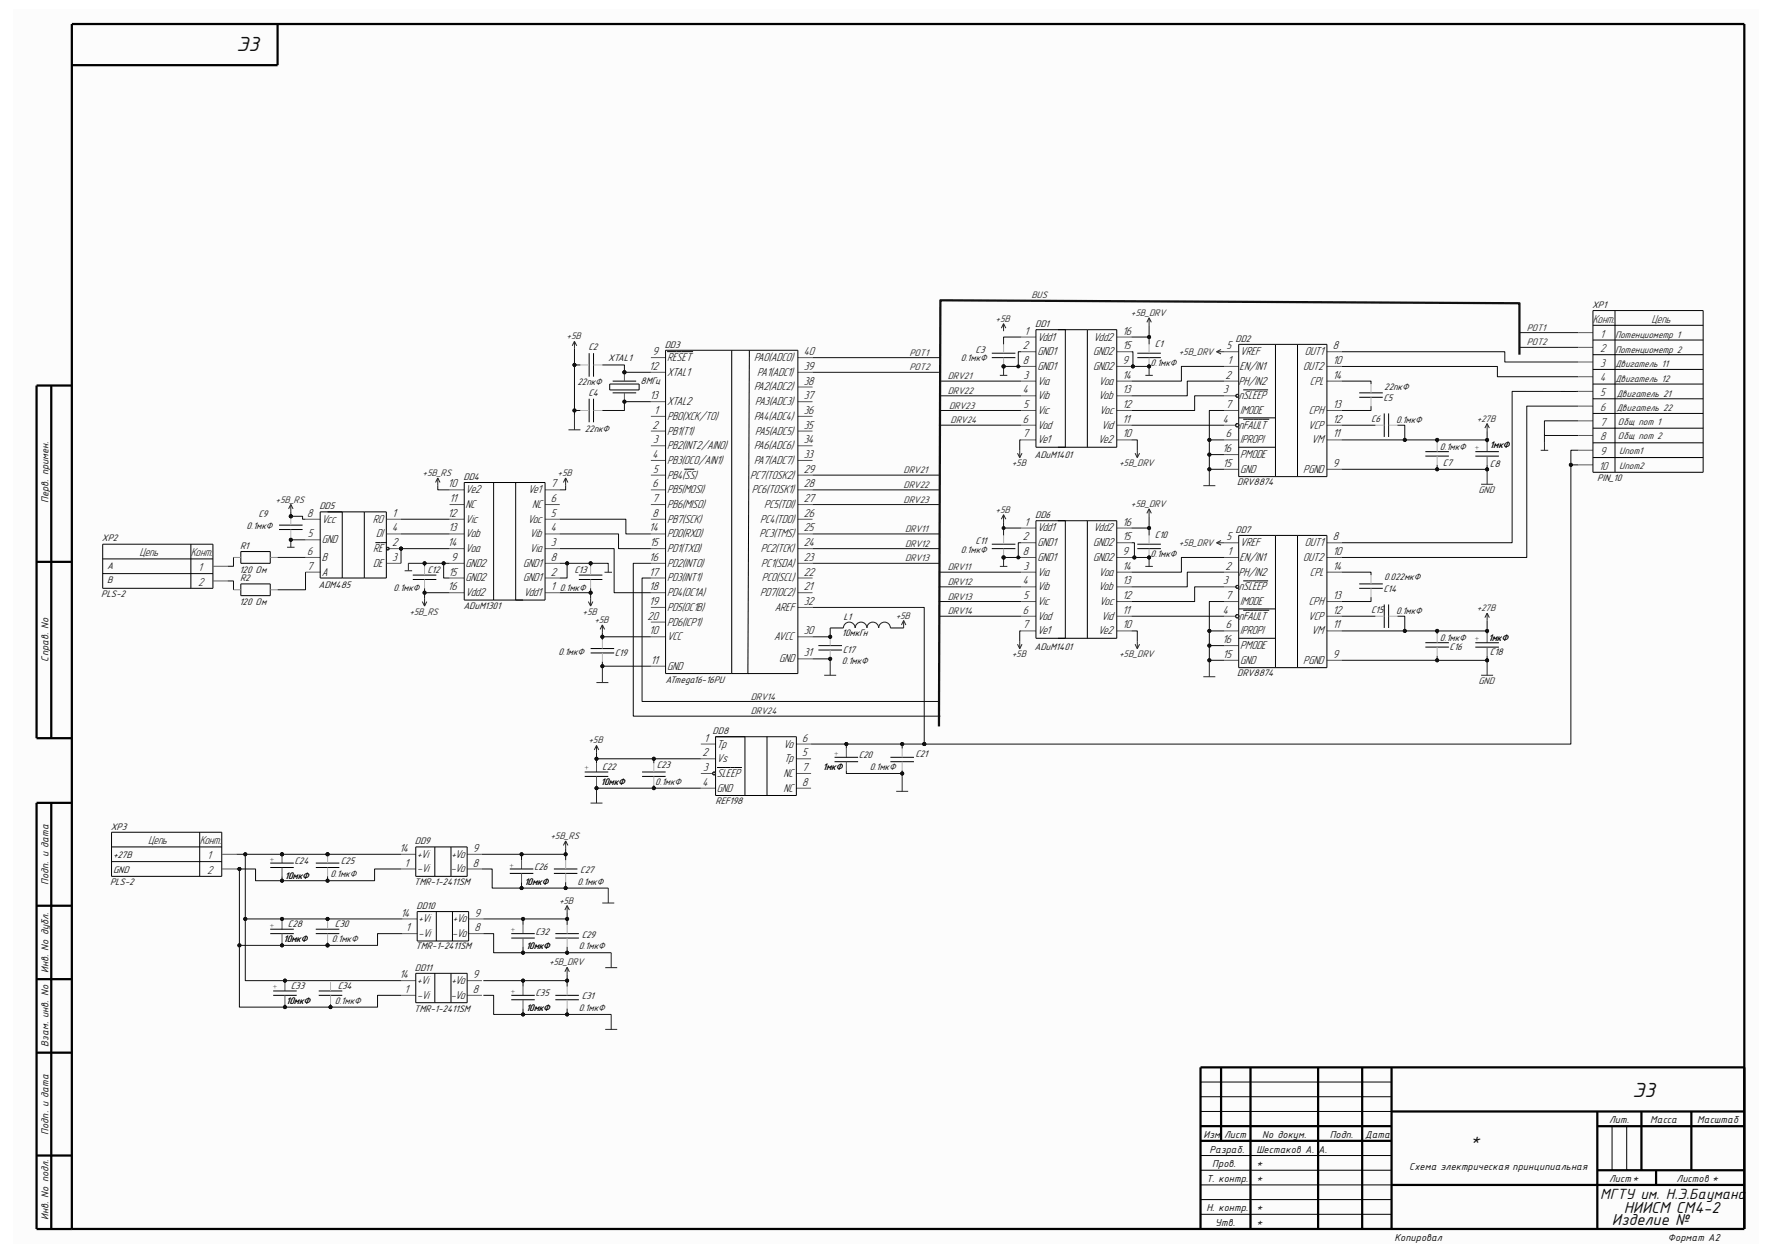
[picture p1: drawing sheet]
<svg xmlns="http://www.w3.org/2000/svg" width="420mm" height="297mm" viewBox="0 0 420 297" stroke-linecap="round" stroke-linejoin="round" font-family="sans-serif">
<defs><g id="words">
<g font-size="5.2" fill="#0e0e0e">
<text x="56" y="12">Э3</text>
<text x="386.9" y="260">Э3</text>
</g>
<g font-size="4.1" fill="#0e0e0e">
<text x="348.6" y="271.5">*</text>
<text x="384.9" y="287.5">НИИСМ СМ4-2</text>
<text x="382.1" y="290.3">Изделие №</text>
</g>
<text font-size="3.8" fill="#0e0e0e" x="379.3" y="284.1">МГТУ им. Н.Э.Баумана</text>
<g font-size="2.9" fill="#0e0e0e">
<text x="377.5" y="76.5">Конт.</text>
<text x="391.5" y="76.5">Цепь</text>
<text x="379.3" y="80">1</text>
<text x="379.3" y="83.5">2</text>
<text x="379.3" y="87">3</text>
<text x="379.3" y="90.4">4</text>
<text x="379.3" y="93.9">5</text>
<text x="379.3" y="97.4">6</text>
<text x="379.3" y="100.9">7</text>
<text x="379.3" y="104.4">8</text>
<text x="379.3" y="107.9">9</text>
<text x="378.9" y="111.3">10</text>
<text x="33.1" y="131.9">Цепь</text>
<text x="45.3" y="131.9">Конт.</text>
<text x="47" y="135.4">1</text>
<text x="47" y="138.9">2</text>
<text x="35.1" y="200.2">Цепь</text>
<text x="47.3" y="200.2">Конт.</text>
<text x="49.1" y="203.7">1</text>
<text x="49.1" y="207.1">2</text>
</g>
<g font-size="2.9">
<text x="242.4" y="82.8">2</text>
<text x="242.8" y="79.3">1</text>
<text x="245.9" y="80.7">Vdd1</text>
<text x="259.2" y="80.7">Vdd2</text>
<text x="266.1" y="79.3">16</text>
<text x="266.1" y="82.8">15</text>
<text x="290.7" y="82.8">5</text>
<text x="315.9" y="82.8">8</text>
<text x="153.9" y="87.7">12</text>
<text x="154.7" y="84.2">9</text>
<text x="158.1" y="85.6">RESET</text>
<text x="158.1" y="89.1">XTAL1</text>
<text x="178.7" y="85.6">PA0(ADC0)</text>
<text x="179.5" y="89.1">PA1(ADC1)</text>
<text x="190.5" y="87.7">39</text>
<text x="190.5" y="84.2">40</text>
<text x="242.4" y="86.3">8</text>
<text x="242.6" y="89.7">3</text>
<text x="245.9" y="84.2">GND1</text>
<text x="245.9" y="87.7">GND1</text>
<text x="259.1" y="84.2">GND2</text>
<text x="259.1" y="87.7">GND2</text>
<text x="266.1" y="89.7">14</text>
<text x="266.1" y="86.3">9</text>
<text x="290.5" y="89.7">2</text>
<text x="290.9" y="86.3">1</text>
<text x="293.8" y="87.7">EN/IN1</text>
<text x="294" y="84.2">VREF</text>
<text x="308.9" y="87.7">OUT2</text>
<text x="309.3" y="84.2">OUT1</text>
<text x="315.9" y="86.3">10</text>
<text x="315.9" y="89.7">14</text>
<text x="154" y="94.6">13</text>
<text x="178.7" y="92.5">PA2(ADC2)</text>
<text x="190.5" y="94.6">37</text>
<text x="190.5" y="91.1">38</text>
<text x="242.4" y="93.2">4</text>
<text x="245.9" y="91.1">Via</text>
<text x="245.9" y="94.7">Vib</text>
<text x="260.4" y="94.7">Vob</text>
<text x="260.5" y="91.1">Voa</text>
<text x="266.1" y="93.2">13</text>
<text x="289.9" y="93.2">3</text>
<text x="293.5" y="91.1">PH/IN2</text>
<text x="293.6" y="94.7">nSLEEP</text>
<text x="310.5" y="91.1">CPL</text>
<text x="154.6" y="101.6">2</text>
<text x="155.1" y="98.1">1</text>
<text x="158.1" y="99.5">PB0(XCK/T0)</text>
<text x="158.1" y="96.1">XTAL2</text>
<text x="178.7" y="99.5">PA4(ADC4)</text>
<text x="179" y="96.1">PA3(ADC3)</text>
<text x="190.5" y="101.6">35</text>
<text x="190.5" y="98.1">36</text>
<text x="242.4" y="100.2">6</text>
<text x="242.6" y="96.7">5</text>
<text x="245.9" y="98.1">Vic</text>
<text x="245.9" y="101.6">Vod</text>
<text x="260.6" y="98.1">Voc</text>
<text x="261.1" y="101.6">Vid</text>
<text x="266.1" y="96.7">12</text>
<text x="266.1" y="100.2">11</text>
<text x="289.8" y="100.2">4</text>
<text x="290.5" y="96.7">7</text>
<text x="293.6" y="101.6">nFAULT</text>
<text x="294" y="98.1">IMODE</text>
<text x="310.1" y="101.6">VCP</text>
<text x="310.2" y="98.1">CPH</text>
<text x="315.9" y="100.2">12</text>
<text x="315.9" y="96.7">13</text>
<text x="154.8" y="105.1">3</text>
<text x="158.1" y="103">PB1(T1)</text>
<text x="158.1" y="106.5">PB2(INT2/AIN0)</text>
<text x="178.7" y="106.5">PA6(ADC6)</text>
<text x="179" y="103">PA5(ADC5)</text>
<text x="190.5" y="105.1">34</text>
<text x="242.4" y="103.7">7</text>
<text x="245.9" y="105.1">Ve1</text>
<text x="260.3" y="105.1">Ve2</text>
<text x="266.1" y="103.7">10</text>
<text x="289.7" y="107.1">16</text>
<text x="290.5" y="103.7">6</text>
<text x="294" y="105.1">IPROPI</text>
<text x="310.9" y="105.1">VM</text>
<text x="315.9" y="103.7">11</text>
<text x="154.7" y="108.5">4</text>
<text x="154.8" y="112.1">5</text>
<text x="158.1" y="110">PB3(OC0/AIN1)</text>
<text x="158.1" y="113.5">PB4(SS)</text>
<text x="177.8" y="113.5">PC7(TOSK2)</text>
<text x="178.7" y="110">PA7(ADC7)</text>
<text x="190.5" y="112.1">29</text>
<text x="190.5" y="108.5">33</text>
<text x="289.9" y="110.7">15</text>
<text x="294" y="112.1">GND</text>
<text x="294" y="108.6">PMODE</text>
<text x="308.9" y="112.1">PGND</text>
<text x="315.9" y="110.7">9</text>
<text x="106.2" y="115.5">10</text>
<text x="106.6" y="119">11</text>
<text x="110.4" y="116.9">Ve2</text>
<text x="125.2" y="116.9">Ve1</text>
<text x="130.6" y="119">6</text>
<text x="130.6" y="115.5">7</text>
<text x="154.7" y="115.5">6</text>
<text x="154.7" y="119">7</text>
<text x="158.1" y="116.9">PB5(MOSI)</text>
<text x="178.2" y="116.9">PC6(TOSK1)</text>
<text x="190.5" y="119">27</text>
<text x="190.5" y="115.5">28</text>
<text x="72.8" y="122.5">8</text>
<text x="76.2" y="123.9">Vcc</text>
<text x="88.3" y="123.9">RO</text>
<text x="93" y="122.5">1</text>
<text x="93" y="126">4</text>
<text x="106.1" y="122.5">12</text>
<text x="106.3" y="126">13</text>
<text x="110.4" y="123.9">Vic</text>
<text x="110.4" y="120.4">NC</text>
<text x="125.1" y="123.9">Voc</text>
<text x="126.1" y="120.4">NC</text>
<text x="130.6" y="126">4</text>
<text x="130.6" y="122.5">5</text>
<text x="153.9" y="126">14</text>
<text x="154.7" y="122.5">8</text>
<text x="158.1" y="120.4">PB6(MISO)</text>
<text x="158.1" y="123.9">PB7(SCK)</text>
<text x="180.2" y="123.9">PC4(TDO)</text>
<text x="181.1" y="120.4">PC5(TDI)</text>
<text x="190.5" y="126">25</text>
<text x="190.5" y="122.5">26</text>
<text x="242.8" y="124.6">1</text>
<text x="245.9" y="126">Vdd1</text>
<text x="259.2" y="126">Vdd2</text>
<text x="266.1" y="124.6">16</text>
<text x="72.8" y="131.5">6</text>
<text x="72.9" y="127.4">5</text>
<text x="76.2" y="128.8">GND</text>
<text x="88.5" y="130.9">RE</text>
<text x="89.2" y="127.4">DI</text>
<text x="93" y="129.5">2</text>
<text x="106.2" y="129.5">14</text>
<text x="110.4" y="130.9">Voa</text>
<text x="110.4" y="127.4">Vob</text>
<text x="125.6" y="127.4">Vib</text>
<text x="125.6" y="130.9">Via</text>
<text x="130.6" y="129.5">3</text>
<text x="154" y="129.5">15</text>
<text x="158.1" y="127.4">PD0(RXD)</text>
<text x="158.1" y="130.9">PD1(TXD)</text>
<text x="180" y="127.4">PC3(TMS)</text>
<text x="180.3" y="130.9">PC2(TCK)</text>
<text x="190.5" y="129.5">24</text>
<text x="242.4" y="128.1">2</text>
<text x="242.4" y="131.5">8</text>
<text x="245.9" y="129.5">GND1</text>
<text x="259.1" y="129.5">GND2</text>
<text x="266.1" y="128.1">15</text>
<text x="266.1" y="131.5">9</text>
<text x="290.7" y="128.1">5</text>
<text x="290.9" y="131.5">1</text>
<text x="294" y="129.5">VREF</text>
<text x="309.3" y="129.5">OUT1</text>
<text x="315.9" y="128.1">8</text>
<text x="315.9" y="131.5">10</text>
<text x="72.8" y="135">7</text>
<text x="76.2" y="133">B</text>
<text x="76.2" y="136.4">A</text>
<text x="88.5" y="134.4">DE</text>
<text x="93" y="132.9">3</text>
<text x="106.3" y="136.4">15</text>
<text x="106.9" y="132.9">9</text>
<text x="110.4" y="137.8">GND2</text>
<text x="110.4" y="134.4">GND2</text>
<text x="124" y="137.8">GND1</text>
<text x="124" y="134.4">GND1</text>
<text x="130.6" y="136.4">2</text>
<text x="130.6" y="132.9">8</text>
<text x="153.9" y="132.9">16</text>
<text x="153.9" y="136.4">17</text>
<text x="158.1" y="134.4">PD2(INT0)</text>
<text x="158.1" y="137.8">PD3(INT1)</text>
<text x="180.4" y="134.4">PC1(SDA)</text>
<text x="180.6" y="137.8">PC0(SCL)</text>
<text x="190.5" y="136.4">22</text>
<text x="190.5" y="132.9">23</text>
<text x="242.6" y="135">3</text>
<text x="245.9" y="136.4">Via</text>
<text x="245.9" y="133">GND1</text>
<text x="259.1" y="133">GND2</text>
<text x="260.5" y="136.4">Voa</text>
<text x="266.1" y="135">14</text>
<text x="290.5" y="135">2</text>
<text x="293.5" y="136.4">PH/IN2</text>
<text x="293.8" y="133">EN/IN1</text>
<text x="308.9" y="133">OUT2</text>
<text x="310.5" y="136.4">CPL</text>
<text x="315.9" y="135">14</text>
<text x="106.2" y="139.9">16</text>
<text x="110.4" y="141.3">Vdd2</text>
<text x="124.1" y="141.3">Vdd1</text>
<text x="130.6" y="139.9">1</text>
<text x="153.9" y="139.9">18</text>
<text x="153.9" y="143.4">19</text>
<text x="158.1" y="141.3">PD4(OC1A)</text>
<text x="180.2" y="141.3">PD7(OC2)</text>
<text x="190.5" y="139.9">21</text>
<text x="190.5" y="143.4">32</text>
<text x="242.4" y="138.5">4</text>
<text x="242.6" y="142">5</text>
<text x="245.9" y="139.9">Vib</text>
<text x="245.9" y="143.4">Vic</text>
<text x="260.4" y="139.9">Vob</text>
<text x="260.6" y="143.4">Voc</text>
<text x="266.1" y="138.5">13</text>
<text x="266.1" y="142">12</text>
<text x="289.9" y="138.5">3</text>
<text x="290.5" y="142">7</text>
<text x="293.6" y="139.9">nSLEEP</text>
<text x="294" y="143.4">IMODE</text>
<text x="310.2" y="143.4">CPH</text>
<text x="315.9" y="142">13</text>
<text x="153.5" y="146.9">20</text>
<text x="158.1" y="144.8">PD5(OC1B)</text>
<text x="158.1" y="148.3">PD6(ICP1)</text>
<text x="183.6" y="144.8">AREF</text>
<text x="242.4" y="145.5">6</text>
<text x="242.4" y="149">7</text>
<text x="245.9" y="146.9">Vod</text>
<text x="261.1" y="146.9">Vid</text>
<text x="266.1" y="145.5">11</text>
<text x="266.1" y="149">10</text>
<text x="289.8" y="145.5">4</text>
<text x="290.5" y="149">6</text>
<text x="293.6" y="146.9">nFAULT</text>
<text x="310.1" y="146.9">VCP</text>
<text x="315.9" y="149">11</text>
<text x="315.9" y="145.5">12</text>
<text x="153.9" y="150.4">10</text>
<text x="158.1" y="151.8">VCC</text>
<text x="183.5" y="151.8">AVCC</text>
<text x="190.5" y="150.4">30</text>
<text x="190.5" y="155.6">31</text>
<text x="245.9" y="150.4">Ve1</text>
<text x="260.3" y="150.4">Ve2</text>
<text x="289.7" y="152.4">16</text>
<text x="289.9" y="155.9">15</text>
<text x="294" y="150.4">IPROPI</text>
<text x="294" y="153.9">PMODE</text>
<text x="310.9" y="150.4">VM</text>
<text x="315.9" y="155.9">9</text>
<text x="154.3" y="157.3">11</text>
<text x="158.1" y="158.8">GND</text>
<text x="184.7" y="157">GND</text>
<text x="294" y="157.4">GND</text>
<text x="308.9" y="157.4">PGND</text>
<text x="166.5" y="179.3">2</text>
<text x="166.9" y="175.8">1</text>
<text x="169.9" y="177.2">Tp</text>
<text x="185.7" y="177.2">Vo</text>
<text x="190.1" y="179.3">5</text>
<text x="190.1" y="175.8">6</text>
<text x="166.7" y="182.8">3</text>
<text x="169.9" y="180.7">Vs</text>
<text x="169.9" y="184.2">SLEEP</text>
<text x="185.7" y="184.2">NC</text>
<text x="185.8" y="180.7">Tp</text>
<text x="190.1" y="182.8">7</text>
<text x="166.5" y="186.2">4</text>
<text x="169.9" y="187.7">GND</text>
<text x="185.7" y="187.7">NC</text>
<text x="190.1" y="186.2">8</text>
<text x="94.7" y="201.9">14</text>
<text x="98.9" y="203.3">+Vi</text>
<text x="107" y="203.3">+Vo</text>
<text x="112.1" y="201.9">9</text>
<text x="95.8" y="205.4">1</text>
<text x="98.9" y="206.8">-Vi</text>
<text x="106.8" y="206.8">-Vo</text>
<text x="112.1" y="205.4">8</text>
<text x="95" y="217.3">14</text>
<text x="96.2" y="220.7">1</text>
<text x="99.2" y="218.7">+Vi</text>
<text x="107.3" y="218.7">+Vo</text>
<text x="112.5" y="217.3">9</text>
<text x="112.5" y="220.7">8</text>
<text x="99.2" y="222.1">-Vi</text>
<text x="107.2" y="222.1">-Vo</text>
<text x="94.7" y="231.9">14</text>
<text x="98.9" y="233.3">+Vi</text>
<text x="107" y="233.3">+Vo</text>
<text x="112.1" y="231.9">9</text>
<text x="95.8" y="235.3">1</text>
<text x="98.9" y="236.8">-Vi</text>
<text x="106.8" y="236.8">-Vo</text>
<text x="112.1" y="235.3">8</text>
</g>
<g font-size="2.6" fill="#0e0e0e">
<text x="11.5" y="119.3" transform="rotate(-90 11.5 119.3)">Перв. примен.</text>
<text x="11.5" y="156.8" transform="rotate(-90 11.5 156.8)">Справ. No</text>
<text x="11.5" y="209.8" transform="rotate(-90 11.5 209.8)">Подп. и дата</text>
<text x="11.5" y="230.7" transform="rotate(-90 11.5 230.7)">Инв. No дубл.</text>
<text x="11.5" y="248.1" transform="rotate(-90 11.5 248.1)">Взам. инв. No</text>
<text x="11.5" y="269" transform="rotate(-90 11.5 269)">Подп. и дата</text>
<text x="285.2" y="269.7">Изм. Лист</text>
<text x="299.2" y="269.7">No докум.</text>
<text x="315.2" y="269.7">Подп.</text>
<text x="323.6" y="269.7">Дата</text>
<text x="381.4" y="266.3">Лит.</text>
<text x="391.1" y="266.3">Масса</text>
<text x="402.2" y="266.3">Масштаб</text>
<text x="286.6" y="273.2">Разраб.</text>
<text x="297.8" y="273.2">Шестаков А. А.</text>
<text x="285.9" y="280.2">Т. контр.</text>
<text x="287.3" y="276.7">Пров.</text>
<text x="297.8" y="276.7">*</text>
<text x="297.8" y="280.2">*</text>
<text x="334" y="277.4">Схема электрическая принципиальная</text>
<text x="381.4" y="280.2">Лист*</text>
<text x="397.4" y="280.2">Листов *</text>
<text x="285.9" y="287.1">Н. контр.</text>
<text x="297.8" y="287.1">*</text>
<text x="11.5" y="289.2" transform="rotate(-90 11.5 289.2)">Инв. No подл.</text>
<text x="288" y="290.7">Утв.</text>
<text x="297.8" y="290.7">*</text>
<text x="330.5" y="294.1">Копировал</text>
<text x="395.3" y="294.1">Формат А2</text>
</g>
<g font-size="2.4" fill="#262626">
<text x="244.5" y="70.7">BUS</text>
<text x="236" y="76.2">+5B</text>
<text x="268.1" y="74.9">+5B_DRV</text>
<text x="134.3" y="80.4">+5B</text>
<text x="361.9" y="78.4">POT1</text>
<text x="361.9" y="81.9">POT2</text>
<text x="215.6" y="84.3">POT1</text>
<text x="215.6" y="87.8">POT2</text>
<text x="224.6" y="89.9">DRV21</text>
<text x="279.4" y="84.2">+5B_DRV</text>
<text x="224.6" y="93.3">DRV22</text>
<text x="225" y="96.9">DRV23</text>
<text x="225.3" y="100.3">DRV24</text>
<text x="350" y="99.9">+27B</text>
<text x="100.2" y="112.8">+5B_RS</text>
<text x="132.2" y="112.8">+5B</text>
<text x="214.2" y="112.2">DRV21</text>
<text x="239.8" y="110.5">+5B</text>
<text x="265.3" y="110.5">+5B_DRV</text>
<text x="65.3" y="119.1">+5B_RS</text>
<text x="214.2" y="115.7">DRV22</text>
<text x="214.2" y="119.1">DRV23</text>
<text x="350.4" y="116.8">GND</text>
<text x="236" y="121.5">+5B</text>
<text x="268.1" y="120.1">+5B_DRV</text>
<text x="214.5" y="126.1">DRV11</text>
<text x="214.5" y="129.6">DRV12</text>
<text x="279.4" y="129.4">+5B_DRV</text>
<text x="214.5" y="133.1">DRV13</text>
<text x="224.6" y="135.2">DRV11</text>
<text x="224.6" y="138.6">DRV12</text>
<text x="224.6" y="142.1">DRV13</text>
<text x="97" y="145.7">+5B_RS</text>
<text x="138.1" y="145.7">+5B</text>
<text x="140.9" y="147.7">+5B</text>
<text x="212.3" y="146.6">+5B</text>
<text x="224.6" y="145.6">DRV14</text>
<text x="350" y="144.9">+27B</text>
<text x="239.8" y="155.8">+5B</text>
<text x="265.3" y="155.8">+5B_DRV</text>
<text x="177.9" y="165.8">DRV14</text>
<text x="350.4" y="162.1">GND</text>
<text x="177.9" y="169.3">DRV24</text>
<text x="139.5" y="176.2">+5B</text>
<text x="130.5" y="198.9">+5B_RS</text>
<text x="132.5" y="214.2">+5B</text>
<text x="130.1" y="228.8">+5B_DRV</text>
</g>
<g font-size="2.4" fill="#0e0e0e">
<text x="245.4" y="77.5">DD1</text>
<text x="377.4" y="73">XP1</text>
<text x="139.4" y="83.1">C2</text>
<text x="157.6" y="82.4">DD3</text>
<text x="231.2" y="83.6">C3</text>
<text x="273.7" y="82.2">C1</text>
<text x="292.9" y="81">DD2</text>
<text x="144.1" y="85.7">XTAL1</text>
<text x="227.8" y="85.7">0.1мкФ</text>
<text x="272.7" y="86.7">0.1мкФ</text>
<text x="136.9" y="91.3">22пкФ</text>
<text x="139.4" y="93.9">C4</text>
<text x="151.8" y="90.9">8МГц</text>
<text x="327.9" y="95">C5</text>
<text x="328.1" y="92.3">22пкФ</text>
<text x="325" y="100">C6</text>
<text x="330.9" y="100.3">0.1мкФ</text>
<text x="138.6" y="102.4">22пкФ</text>
<text x="341.3" y="106.6">0.1мкФ</text>
<text x="353.1" y="106.3">1мкФ</text>
<text x="109.9" y="113.7">DD4</text>
<text x="245.2" y="108.7">ADuM1401</text>
<text x="342" y="110.4">C7</text>
<text x="353.1" y="110.8">C8</text>
<text x="378.6" y="113.9">PIN_10</text>
<text x="293.2" y="114.9">DRV8874</text>
<text x="58.5" y="125.4">0.1мкФ</text>
<text x="61.3" y="122.6">C9</text>
<text x="75.7" y="120.7">DD5</text>
<text x="245.4" y="122.8">DD6</text>
<text x="24.2" y="128.4">XP2</text>
<text x="56.9" y="130.1">R1</text>
<text x="227.8" y="131">0.1мкФ</text>
<text x="231.2" y="128.9">C11</text>
<text x="273.7" y="127.5">C10</text>
<text x="292.9" y="126.3">DD7</text>
<text x="25.4" y="134.8">A</text>
<text x="56.7" y="135.8">120 Ом</text>
<text x="56.9" y="137.8">R2</text>
<text x="101.3" y="135.8">C12</text>
<text x="136.1" y="135.8">C13</text>
<text x="272.7" y="132">0.1мкФ</text>
<text x="328.1" y="137.6">0.022мкФ</text>
<text x="24" y="141.4">PLS-2</text>
<text x="25.4" y="138.3">B</text>
<text x="56.7" y="143.5">120 Ом</text>
<text x="75.5" y="139.3">ADM485</text>
<text x="93.3" y="140">0.1мкФ</text>
<text x="132.7" y="140">0.1мкФ</text>
<text x="327.9" y="140.3">C14</text>
<text x="109.9" y="144.4">ADuM1301</text>
<text x="199.9" y="147">L1</text>
<text x="325" y="145.2">C15</text>
<text x="330.9" y="145.6">0.1мкФ</text>
<text x="132.3" y="155.4">0.1мкФ</text>
<text x="145.7" y="155.6">C19</text>
<text x="199.7" y="154.9">C17</text>
<text x="245.2" y="154">ADuM1401</text>
<text x="341.3" y="151.9">0.1мкФ</text>
<text x="343.6" y="154.2">C16</text>
<text x="352.8" y="151.9">1мкФ</text>
<text x="353.1" y="155.4">C18</text>
<text x="157.7" y="162">ATmega16-16PU</text>
<text x="199.6" y="157.4">0.1мкФ</text>
<text x="293.2" y="160.2">DRV8874</text>
<text x="168.9" y="174">DD8</text>
<text x="203.5" y="179.7">C20</text>
<text x="217" y="179.4">C21</text>
<text x="142.7" y="182.5">C22</text>
<text x="155.7" y="182.2">C23</text>
<text x="195" y="182.5">1мкФ</text>
<text x="206.2" y="182.5">0.1мкФ</text>
<text x="142.4" y="186">10мкФ</text>
<text x="155.3" y="186">0.1мкФ</text>
<text x="169.6" y="190.5">REF198</text>
<text x="26.2" y="196.6">XP3</text>
<text x="26.8" y="203.4">+27В</text>
<text x="98.3" y="200.1">DD9</text>
<text x="26.1" y="209.7">PLS-2</text>
<text x="26.8" y="206.9">GND</text>
<text x="67.5" y="208.3">10мкФ</text>
<text x="69.8" y="204.9">C24</text>
<text x="78.3" y="207.9">0.1мкФ</text>
<text x="80.8" y="204.8">C25</text>
<text x="98.2" y="209.7">TMR-1-2411SM</text>
<text x="124.3" y="209.7">10мкФ</text>
<text x="126.6" y="206.2">C26</text>
<text x="136.9" y="209.7">0.1мкФ</text>
<text x="137.5" y="206.9">C27</text>
<text x="98.7" y="215.4">DD10</text>
<text x="68.2" y="219.8">C28</text>
<text x="79.4" y="219.8">C30</text>
<text x="126.9" y="221.5">C32</text>
<text x="67.2" y="223.3">10мкФ</text>
<text x="78.7" y="223.3">0.1мкФ</text>
<text x="98.5" y="225">TMR-1-2411SM</text>
<text x="124.7" y="225">10мкФ</text>
<text x="137.2" y="225">0.1мкФ</text>
<text x="137.9" y="222.2">C29</text>
<text x="98.3" y="230.1">DD11</text>
<text x="67.9" y="237.9">10мкФ</text>
<text x="68.9" y="234.4">C33</text>
<text x="79.4" y="237.9">0.1мкФ</text>
<text x="80.1" y="234.4">C34</text>
<text x="98.2" y="240">TMR-1-2411SM</text>
<text x="124.7" y="239.6">10мкФ</text>
<text x="126.9" y="236.2">C35</text>
<text x="137.2" y="239.6">0.1мкФ</text>
<text x="137.9" y="236.9">C31</text>
</g>
<g font-size="2.4" fill="#1c1c1c">
<text x="382.8" y="80.1">Потенциометр 1</text>
<text x="382.8" y="83.6">Потенциометр 2</text>
<text x="382.8" y="87.1">Двигатель 11</text>
<text x="382.8" y="90.6">Двигатель 12</text>
<text x="383.1" y="94.1">Двигатель 21</text>
<text x="383.1" y="97.5">Двигатель 22</text>
<text x="383.5" y="100.7">Общ пот 1</text>
<text x="383.5" y="104.1">Общ пот 2</text>
<text x="383.8" y="107.7">Uпот1</text>
<text x="383.8" y="111.1">Uпот2</text>
</g>
<text font-size="2.4" x="199.6" y="150.8">10мкГн</text>
<g font-size="1.6" fill="#0e0e0e">
<text x="349.7" y="106.7">+</text>
<text x="349.7" y="152">+</text>
<text x="197.8" y="179.2">+</text>
<text x="138.6" y="182.6">+</text>
<text x="64.1" y="204.3">+</text>
<text x="120.8" y="205.7">+</text>
<text x="64.1" y="219.9">+</text>
<text x="121.2" y="221">+</text>
<text x="64.7" y="234.5">+</text>
<text x="121.2" y="235.6">+</text>
</g>
</g></defs>
<path d="M3.1 2.2h413.8v292.6h-413.8z" fill-rule="evenodd" fill="#fcfcfc"/>
<g fill="none" stroke="#000" stroke-width=".53">
<path d="M17 5.7v285.6h-8.3v-101h8.3M17 5.7h396.4v285.6h-396.4M65.8 5.7v9.7h-48.8M12.1 91.4v83.6M17 91.4h-8.3v83.6h8.3M8.7 133.2h8.3M12.1 190.3v101M8.7 214.7h8.3M8.7 232.1h8.3M8.7 249.5h8.3M289.4 253v17.4M296.4 253v38.3"/>
<path d="M312.4 253v38.3M322.9 253v38.3M329.8 253v38.3M413.4 253h-128.9v38.3M8.7 273.9h8.3M284.5 270.4h45.3M284.5 266.9h45.3M329.8 263.5h83.6M378.6 267h34.8M378.6 263.5v27.8M378.6 277.4h34.8M389 263.5v13.9"/>
<path d="M392.5 277.4v3.5M400.9 263.5v13.9M329.8 280.9h83.6"/>
</g>
<g fill="none" stroke="#000" stroke-width=".24">
<path d="M26.4 197.3h26.2v10.4h-26.2zM47.3 197.3v10.4M26.4 200.8h26.2M26.4 204.2h26.2M284.5 260h45.3M284.5 256.5h45.3M284.5 277.4h45.3M284.5 273.9h45.3M284.5 263.5h45.3M382.1 267v10.4M385.6 267v10.4M284.5 287.8h45.3"/>
<path d="M284.5 284.4h45.3M284.5 280.9h45.3"/>
</g>
<path d="M52.6 202.5h3.4M52.6 206h3.4" fill="none" stroke="#5a5a5a" stroke-width=".24"/>
<circle cx="77.6" cy="202.5" r=".36" fill="#0e0e0e"/>
<circle cx="77.6" cy="202.5" r=".36" fill="none" stroke="#0e0e0e" stroke-width=".24"/>
<path d="M74.9 204.6h5.5M74.9 205.6h5.5" fill="none" stroke="#000" stroke-width=".24"/>
<path d="M77.6 202.5v2.1" fill="none" stroke="#b2b2b2" stroke-width=".24"/>
<circle cx="77.6" cy="202.5" r=".36" fill="#0e0e0e"/>
<circle cx="77.6" cy="202.5" r=".36" fill="none" stroke="#0e0e0e" stroke-width=".24"/>
<path d="M77.6 205.6v2.1M134.1 203.9v2.1M134.1 207v2.1M134.4 219.2v2.1M134.4 222.4v2M134.4 233.8v2.1M134.4 237v2.1" fill="none" stroke="#b2b2b2" stroke-width=".24"/>
<g fill="none" stroke="#000" stroke-width=".24">
<path d="M110 114.4h19.2v27.8h-19.2zM117 114.4v27.8M122.2 114.4v27.8M24.3 129h26.2v10.5h-26.2zM24.3 132.5h26.2M24.3 136h26.2M45.2 129v10.5M57.1 130.7h7v2.8h-7zM57.1 138.4h7v2.8h-7zM131.3 206h5.6M131.3 207h5.6M131.6 221.3h5.6"/>
<path d="M131.6 222.4h5.6M131.6 235.9h5.6M131.6 237h5.6"/>
</g>
<g fill="none" stroke="#262626" stroke-width=".24">
<path d="M134.1 199.3l-.6 1.1M134.1 199.3l.5 1.1M134.1 199.3v1.8M134.4 214.7l-.5 1M134.4 214.7l.5 1M134.4 214.7v1.7M142.7 214h2.9M144.2 210.5v3.5M134.4 229.3v1.8M134.4 229.3l-.5 1.1M134.4 229.3l.5 1.1M143.4 229.4h2.9"/>
<path d="M144.9 225.8v3.6M143.4 244h2.9M144.9 240.5v3.5"/>
</g>
<g fill="none" stroke="#5a5a5a" stroke-width=".24">
<path d="M106.5 119.6h3.5M106.5 116.1h3.5M129.2 119.6h3.5M129.2 116.1h3.5M50.5 134.2h3.4M50.5 137.7h3.4M106.5 137h3.5M106.5 130h3.5M106.5 126.6h3.5M106.5 123.1h3.5M106.5 133.5h3.5M129.2 137h3.5"/>
<path d="M129.2 130h3.5M129.2 126.6h3.5M129.2 123.1h3.5M129.2 133.5h3.5M106.5 140.5h3.5M129.2 140.5h3.5"/>
</g>
<path d="M55.3 132.1h1.8M55.3 139.8h1.8M64.1 132.1h1.7M64.1 139.8h1.7" fill="none" stroke="#8c8c8c" stroke-width=".24"/>
<circle cx="95" cy="130" r=".36" fill="#0e0e0e"/>
<circle cx="95" cy="130" r=".36" fill="none" stroke="#0e0e0e" stroke-width=".24"/>
<path d="M91.6 123.1h3.4M92.3 130h2.7" fill="none" stroke="#5a5a5a" stroke-width=".24"/>
<path d="M89 128.6h2.7" fill="none" stroke="#000" stroke-width=".24"/>
<circle cx="95" cy="130" r=".36" fill="#0e0e0e"/>
<circle cx="95" cy="130" r=".36" fill="none" stroke="#0e0e0e" stroke-width=".24"/>
<path d="M72.4 128h3.5M72.4 132.1h3.5M72.4 135.6h3.5M72.4 123.1h3.5M91.6 133.5h3.4M91.6 126.6h3.4" fill="none" stroke="#5a5a5a" stroke-width=".24"/>
<circle cx="91.9" cy="130" r=".3" fill="none" stroke="#1c1c1c" stroke-width=".24"/>
<path d="M75.9 121.3h15.7v15.7h-15.7zM81.1 121.3v15.7M86.3 121.3v15.7" fill="none" stroke="#000" stroke-width=".24"/>
<path d="M68.9 119.6l-.5 1M68.9 119.6l.6 1M68.9 119.6v1.7M68 129.7h1.8M68.9 128v1.7" fill="none" stroke="#262626" stroke-width=".24"/>
<circle cx="68.9" cy="128" r=".36" fill="#0e0e0e"/>
<circle cx="68.9" cy="128" r=".36" fill="none" stroke="#0e0e0e" stroke-width=".24"/>
<circle cx="68.9" cy="122.4" r=".36" fill="#0e0e0e"/>
<circle cx="68.9" cy="122.4" r=".36" fill="none" stroke="#0e0e0e" stroke-width=".24"/>
<path d="M66.1 125.5h5.6M66.1 124.5h5.6" fill="none" stroke="#000" stroke-width=".24"/>
<path d="M68.9 122.4v2.1M68.9 125.5v2.1" fill="none" stroke="#b2b2b2" stroke-width=".24"/>
<circle cx="68.9" cy="122.4" r=".36" fill="#0e0e0e"/>
<circle cx="68.9" cy="122.4" r=".36" fill="none" stroke="#0e0e0e" stroke-width=".24"/>
<g fill="none" stroke="#5a5a5a" stroke-width=".24">
<path d="M154.3 98.7h3.4M154.3 84.8h3.4M154.3 88.2h3.4M154.3 95.2h3.4M189.1 98.7h3.5M189.1 84.8h3.5M189.1 88.3h3.5M189.1 95.2h3.5M189.1 91.7h3.5M154.3 102.2h3.4M154.3 105.7h3.4M154.3 109.1h3.4"/>
<path d="M154.3 112.6h3.4M154.3 116.1h3.4M154.3 119.6h3.4M189.1 102.2h3.5M189.1 105.7h3.5M189.1 109.1h3.5M189.1 112.6h3.5M189.1 116.1h3.5M189.1 119.6h3.5M154.3 123.1h3.4M154.3 126.6h3.4M154.3 130h3.4"/>
<path d="M154.3 133.5h3.4M154.3 137h3.4M189.1 123.1h3.5M189.1 126.6h3.5M189.1 130h3.5M189.1 133.5h3.5M189.1 137h3.5M242 125.2h3.5M242 128.7h3.5M242 135.6h3.5M242 139.1h3.5M242 132.1h3.5"/>
<path d="M264.7 125.2h3.5M264.7 128.7h3.5M264.7 135.6h3.5M264.7 139.1h3.5M264.7 132.1h3.5M154.3 150.9h3.4M154.3 157.9h3.4M154.3 140.5h3.4M154.3 144h3.4M154.3 147.5h3.4M189.1 140.5h3.5M189.1 144h3.5"/>
<path d="M189.1 151h3.5M189.1 156.2h3.5M242 142.6h3.5M242 146.1h3.5M242 149.6h3.5M264.7 142.6h3.5M264.7 146.1h3.5M264.7 149.6h3.5"/>
</g>
<path d="M158.1 83.3h6.2M173.4 83v76.7M177.6 83l-.3 76.7M162.2 111.2h2.4M245.5 123.4h19.2v27.9h-19.2zM252.5 123.4v27.9M257.7 123.4v27.9M157.7 159.7v-76.7h31.4v76.7h-31.3M177.3 159.7h.1" fill="none" stroke="#000" stroke-width=".24"/>
<circle cx="148" cy="88.2" r=".36" fill="#0e0e0e"/>
<circle cx="148" cy="88.2" r=".36" fill="none" stroke="#0e0e0e" stroke-width=".24"/>
<path d="M144.5 91h7v1.4h-7zM145.2 93.1h5.6M145.2 90.3h5.6" fill="none" stroke="#000" stroke-width=".24"/>
<path d="M148 88.2v2.1M148 93.1v2.1" fill="none" stroke="#5a5a5a" stroke-width=".24"/>
<circle cx="148" cy="88.2" r=".36" fill="#0e0e0e"/>
<circle cx="148" cy="88.2" r=".36" fill="none" stroke="#0e0e0e" stroke-width=".24"/>
<g fill="none" stroke="#262626" stroke-width=".24">
<path d="M136.2 80.9v1.8M136.2 98.4v3.5M136.2 80.9l-.6 1.1M136.2 80.9l.5 1.1M134.7 101.9h2.9M142.8 148.1v1.8M142.8 158.3v3.5M142.8 148.1l-.6 1.1M142.8 148.1l.5 1.1M196.8 156.5v3.6M214.2 147.1l-.6 1M214.2 147.1l.5 1"/>
<path d="M214.2 147.1v1.8M141.4 161.8h2.8M195.3 160.1h2.9M140 190.4h2.8M141.4 186.8v3.6"/>
</g>
<g fill="none" stroke="#000" stroke-width=".24">
<path d="M139.6 83.7v5.6M139.6 94.5v5.6M140.7 83.7v5.6M140.7 94.5v5.6M140 153.7h5.6M140 154.8h5.6M194 153h5.5M194 154.1h5.5M169.6 174.6h19.2v14h-19.2zM176.6 174.6v14M181.8 174.6v14M152.2 183h5.6"/>
<path d="M152.2 184h5.6M169.9 181.9h5.9"/>
</g>
<path d="M137.5 86.5h2.1M137.5 97.3h2.1M140.7 86.5h2.1M140.7 97.3h2.1M142.8 151.6v2.1M142.8 154.8v2.1M196.8 151v2M196.8 154.1v2.1M155 180.9v2.1M155 184v2.1" fill="none" stroke="#b2b2b2" stroke-width=".24"/>
<path d="M166.1 179.9h3.5M166.1 176.4h3.5M188.8 179.9h3.4M188.8 176.4h3.4M166.1 183.3h2.8M166.1 186.8h3.5M188.8 183.3h3.4M188.8 186.8h3.4" fill="none" stroke="#5a5a5a" stroke-width=".24"/>
<circle cx="169.2" cy="183.3" r=".33" fill="none" stroke="#1c1c1c" stroke-width=".24"/>
<circle cx="141.4" cy="186.8" r=".36" fill="#0e0e0e"/>
<circle cx="141.4" cy="186.8" r=".36" fill="none" stroke="#0e0e0e" stroke-width=".24"/>
<g fill="none" stroke="#262626" stroke-width=".24">
<path d="M241.2 107.4l.5 1.1M241.7 106.7v1.8M242.2 107.4l-.5 1.1M269 107.4l.6 1.1M269.6 106.7v1.8M270.1 107.4l-.5 1.1M285.2 115.1h2.8M286.6 111.6v3.5M237 134.3h1.7M237.9 122l-.6 1.1M237.9 122l.5 1.1M237.9 122v1.8"/>
<path d="M237.9 132.5v1.8M272.4 120.6l-.6 1.1M272.4 120.6l.5 1.1M272.4 120.6v1.8M241.2 152.7l.5 1.1M241.7 152v1.8M242.2 152.7l-.5 1.1M269 152.7l.6 1.1M269.6 152v1.8M270.1 152.7l-.5 1.1M286.6 156.9v3.5M352.5 156.5v3.6"/>
<path d="M141.4 176.7l-.5 1.1M141.4 176.7l.5 1.1M141.4 176.7v1.8M285.2 160.4h2.8M351 160.1h2.9M212.4 187.6h2.8M213.8 184v3.6"/>
</g>
<g fill="none" stroke="#000" stroke-width=".24">
<path d="M245.5 78.1h19.2v27.9h-19.2zM252.5 78.1v27.9M257.7 78.1v27.9M293.6 81.6h20.9v31.4h-20.9zM293.6 99h8.7M294.7 92.4h5.9M294.7 99.4h6.1M302.3 81.6v31.4M307.5 81.6v31.4M322.2 93.1h5.5M322.2 94.2h5.5M328.1 98v5.6"/>
<path d="M329.1 98v5.6M293.6 106h8.7M337.8 108.1h5.6M337.8 107.1h5.6M349.7 108.1h5.6M349.7 107.1h5.6M293.6 126.9h20.9v31.4h-20.9zM294.7 137.7h5.9M302.3 126.9v31.4M307.5 126.9v31.4M322.2 138.4h5.5M322.2 139.5h5.5"/>
<path d="M293.6 151.3h8.7M293.6 144.3h8.7M294.7 144.7h6.1M328.1 143.3v5.6M329.1 143.3v5.6M337.8 153.4h5.6M337.8 152.3h5.6M349.7 153.4h5.6M349.7 152.4h5.6M197.8 179.5h5.6M211 179.5h5.6M197.8 180.6h5.6"/>
<path d="M211 180.6h5.6"/>
</g>
<g fill="none" stroke="#5a5a5a" stroke-width=".24">
<path d="M242 79.9h3.5M264.7 79.9h3.5M242 83.4h3.5M242 90.3h3.5M242 93.8h3.5M242 97.3h3.5M242 86.9h3.5M264.7 83.4h3.5M264.7 90.3h3.5M264.7 93.8h3.5M264.7 97.3h3.5M264.7 86.9h3.5"/>
<path d="M290.1 83.4h3.5M290.1 90.3h3.5M290.1 93.8h2.8M290.1 97.3h3.5M290.1 86.9h3.5M314.5 83.4h3.5M314.5 90.3h3.5M314.5 97.3h3.5M314.5 86.9h3.5M242 100.8h3.5M242 104.3h3.5M264.7 100.8h3.5"/>
<path d="M264.7 104.3h3.5M290.1 100.8h2.8M290.1 104.3h3.5M290.1 111.2h3.5M290.1 107.8h3.5M314.5 100.8h3.5M314.5 104.3h3.5M314.5 111.2h3.5M352.5 105v2.1M352.5 108.1v2.1M290.1 132.1h3.5M290.1 135.6h3.5"/>
<path d="M290.1 139.1h2.8M290.1 128.7h3.5M314.5 132.1h3.5M314.5 135.6h3.5M314.5 128.7h3.5M290.1 146.1h2.8M290.1 149.6h3.5M290.1 142.6h3.5M290.1 156.5h3.5M290.1 153h3.5M314.5 146.1h3.5M314.5 149.6h3.5"/>
<path d="M314.5 142.6h3.5M314.5 156.5h3.5M352.5 150.3v2.1M352.5 153.4v2.1M200.6 177.4v2.1M200.6 180.6v2"/>
</g>
<g fill="none" stroke="#b2b2b2" stroke-width=".24">
<path d="M325 91v2.1M325 94.2v2.1M326 100.8h2.1M329.1 100.8h2.1M340.6 105v2.1M340.6 108.1v2.1M325 136.3v2.1M325 139.5v2M326 146.1h2.1M329.1 146.1h2.1M340.6 150.3v2M340.6 153.4v2.1"/>
<path d="M213.8 177.4v2.1M213.8 180.6v2"/>
</g>
<g fill="none" stroke="#1c1c1c" stroke-width=".24">
<circle cx="293.3" cy="93.8" r=".35"/>
<circle cx="293.3" cy="93.8" r=".33"/>
<circle cx="293.2" cy="100.8" r=".39"/>
<circle cx="293.3" cy="100.8" r=".39"/>
<circle cx="293.3" cy="139.1" r=".35"/>
<circle cx="293.3" cy="139.1" r=".33"/>
<circle cx="293.2" cy="146.1" r=".39"/>
<circle cx="293.3" cy="146.1" r=".39"/>
</g>
<circle cx="352.5" cy="156.5" r=".36" fill="#0e0e0e"/>
<circle cx="352.5" cy="156.5" r=".36" fill="none" stroke="#0e0e0e" stroke-width=".24"/>
<path d="M351 114.8h2.9M352.5 111.3v3.5M352.5 145.4l-.6 1M352.5 145.4l.5 1M352.5 145.4v1.7" fill="none" stroke="#262626" stroke-width=".24"/>
<circle cx="352.5" cy="111.2" r=".36" fill="#0e0e0e"/>
<circle cx="352.5" cy="111.2" r=".36" fill="none" stroke="#0e0e0e" stroke-width=".24"/>
<g fill="none" stroke="#262626" stroke-width=".24">
<path d="M103.8 113.3l-.6 1.1M103.8 113.3l.5 1.1M103.8 113.3v1.8M134.1 113.3l-.6 1.1M134.1 113.3l.5 1.1M134.1 113.3v1.8M352.5 100.4l-.6 1.1M352.5 100.4l.5 1.1M352.5 100.4v1.8M365.2 106.7h1.7M366.1 105v1.7M95.9 135.3h1.8"/>
<path d="M96.8 133.5v1.8M143.3 135.6h1.7M144.2 133.9v1.7M100.1 142.6l.5 1.1M100.6 141.9v1.8M101.2 142.6l-.6 1.1M139.5 142.6l.5 1.1M140 141.9v1.8M140.5 142.6l-.5 1.1"/>
</g>
<path d="M97.8 137.4h5.6M97.8 136.3h5.6M137.2 137.4h5.6M137.2 136.3h5.6" fill="none" stroke="#000" stroke-width=".24"/>
<path d="M100.6 134.2v2.1M100.6 137.4v2.1M140 134.2v2.1M140 137.4v2.1" fill="none" stroke="#b2b2b2" stroke-width=".24"/>
<circle cx="237.9" cy="132.1" r=".36" fill="#0e0e0e"/>
<circle cx="237.9" cy="132.1" r=".36" fill="none" stroke="#0e0e0e" stroke-width=".24"/>
<path d="M235.1 129h5.6M235.1 130h5.6" fill="none" stroke="#000" stroke-width=".24"/>
<path d="M237.9 126.9v2.1M237.9 130v2.1" fill="none" stroke="#b2b2b2" stroke-width=".24"/>
<circle cx="237.9" cy="132.1" r=".36" fill="#0e0e0e"/>
<circle cx="237.9" cy="132.1" r=".36" fill="none" stroke="#0e0e0e" stroke-width=".24"/>
<path d="M237.9 76.7l-.6 1.1M237.9 76.7l.5 1.1M237.9 76.7v1.8M237 89h1.7M237.9 87.2v1.8M271.5 134.3h1.7M272.4 132.5v1.8" fill="none" stroke="#262626" stroke-width=".24"/>
<path d="M269.6 129h5.5M269.6 130h5.5" fill="none" stroke="#000" stroke-width=".24"/>
<path d="M272.4 126.9v2.1M272.4 130v2.1" fill="none" stroke="#b2b2b2" stroke-width=".24"/>
<circle cx="237.9" cy="86.9" r=".36" fill="#0e0e0e"/>
<circle cx="237.9" cy="86.9" r=".36" fill="none" stroke="#0e0e0e" stroke-width=".24"/>
<path d="M235.1 83.7h5.6M235.1 84.8h5.6" fill="none" stroke="#000" stroke-width=".24"/>
<path d="M237.9 81.6v2.1M237.9 84.8v2.1" fill="none" stroke="#b2b2b2" stroke-width=".24"/>
<circle cx="237.9" cy="86.9" r=".36" fill="#0e0e0e"/>
<circle cx="237.9" cy="86.9" r=".36" fill="none" stroke="#0e0e0e" stroke-width=".24"/>
<path d="M272.4 75.3l-.6 1.1M272.4 75.3l.5 1.1M272.4 75.3v1.8M271.5 89h1.7M272.4 87.2v1.8M288.3 83.4l1.1 .5M288.3 83.4h1.8M289.4 82.8l-1.1 .6M288.3 128.7l1.1 .5M288.3 128.7h1.8M289.4 128.1l-1.1 .6" fill="none" stroke="#262626" stroke-width=".24"/>
<g fill="none" stroke="#000" stroke-width=".24">
<path d="M269.6 83.7h5.5M269.6 84.8h5.5M196.8 148.9h3.1M211 148.9h3.2M138.6 184h5.6M138.6 183h5.6M98.5 200.8h12.2v6.9h-12.2zM98.9 216.1h12.2v7h-12.2zM103.1 200.8v6.9M103.4 216.1v7M106.9 200.8v6.9M107.2 216.1v7"/>
<path d="M74.8 220.3h5.6M74.8 221.3h5.6M98.5 230.7h12.2v7h-12.2zM103.1 230.7v7M106.9 230.7v7"/>
</g>
<path d="M272.4 81.6v2.1M272.4 84.8v2.1M77.6 218.2v2.1M77.6 221.3v2.1" fill="none" stroke="#b2b2b2" stroke-width=".24"/>
<g fill="none" stroke="#5a5a5a" stroke-width=".24">
<path d="M141.4 180.9v2.1M141.4 184v2.1M95 202.5h3.5M95 206h3.5M95.4 217.8h3.5M110.7 202.5h3.5M110.7 206h3.5M111.1 217.8h3.5M95 232.5h3.5M95 235.9h3.5M95.4 221.3h3.5M110.7 232.5h3.5"/>
<path d="M110.7 235.9h3.5M111.1 221.3h3.5"/>
</g>
<path d="M199.9 148.9a1.4 1.4 0 0 1 1.4-1.4 1.4 1.4 0 0 1 1.4 1.4 1.39 1.39 0 0 1 1.4-1.4 1.39 1.39 0 0 1 1.4 1.4 1.39 1.39 0 0 1 1.4-1.4 1.39 1.39 0 0 1 1.4 1.4 1.39 1.39 0 0 1 1.4-1.4 1.39 1.39 0 0 1 1.3 1.4" fill="none" stroke="#1c1c1c" stroke-width=".24"/>
<circle cx="66.8" cy="202.5" r=".36" fill="#0e0e0e"/>
<circle cx="66.8" cy="202.5" r=".36" fill="none" stroke="#0e0e0e" stroke-width=".24"/>
<path d="M64.1 205.6h5.5" fill="none" stroke="#000" stroke-width=".24"/>
<path d="M66.8 202.5v2.1M66.8 205.6v2.1" fill="none" stroke="#5a5a5a" stroke-width=".24"/>
<circle cx="66.8" cy="202.5" r=".36" fill="#0e0e0e"/>
<g fill="none" stroke="#0e0e0e" stroke-width=".24">
<path d="M268.2 128.7h.7v3.4"/>
<circle cx="66.8" cy="202.5" r=".36"/>
</g>
<g fill="none" stroke="#000" stroke-width=".24">
<path d="M64.1 204.6h5.5M120.8 207h5.6M120.8 206h5.6M64.1 221.3h5.5M64.1 220.3h5.5M64.7 234.9h5.6M64.7 235.9h5.6M75.5 234.9h5.6M75.5 235.9h5.6M121.2 221.3h5.5M121.2 235.9h5.5M121.2 222.4h5.5"/>
<path d="M121.2 237h5.5"/>
</g>
<path d="M66.8 218.2v2.1M123.6 203.9v2.1M123.6 207v2.1M124 219.2v2.1M66.8 221.3v2.1M67.5 232.8v2.1M67.5 235.9v2.1M124 222.4v2M124 233.8v2.1M124 237v2.1" fill="none" stroke="#5a5a5a" stroke-width=".24"/>
<path d="M78.3 232.8v2.1M78.3 235.9v2.1" fill="none" stroke="#b2b2b2" stroke-width=".24"/>
<circle cx="268.9" cy="132.1" r=".36" fill="#0e0e0e"/>
<g fill="none" stroke="#0e0e0e" stroke-width=".24">
<path d="M53.9 137.7h1.4v2.1M55.3 132.1v2.1h-1.4M56 206h4.6v2.8h28.2v-2.8h6.2"/>
<circle cx="268.9" cy="132.1" r=".36"/>
</g>
<circle cx="77.6" cy="208.8" r=".36" fill="#0e0e0e"/>
<circle cx="77.6" cy="208.8" r=".36" fill="none" stroke="#0e0e0e" stroke-width=".24"/>
<circle cx="66.8" cy="208.8" r=".36" fill="#0e0e0e"/>
<circle cx="66.8" cy="208.8" r=".36" fill="none" stroke="#0e0e0e" stroke-width=".24"/>
<circle cx="56.7" cy="206" r=".36" fill="#0e0e0e"/>
<g fill="none" stroke="#0e0e0e" stroke-width=".24">
<path d="M56 202.5h39"/>
<circle cx="56.7" cy="206" r=".36"/>
</g>
<circle cx="58.1" cy="202.5" r=".36" fill="#0e0e0e"/>
<circle cx="58.1" cy="202.5" r=".36" fill="none" stroke="#0e0e0e" stroke-width=".24"/>
<circle cx="66.8" cy="202.5" r=".36" fill="#0e0e0e"/>
<circle cx="66.8" cy="202.5" r=".36" fill="none" stroke="#0e0e0e" stroke-width=".24"/>
<circle cx="77.6" cy="202.5" r=".36" fill="#0e0e0e"/>
<g fill="none" stroke="#0e0e0e" stroke-width=".24">
<path d="M56.7 224.1v14.6h10.8"/>
<circle cx="77.6" cy="202.5" r=".36"/>
</g>
<circle cx="67.5" cy="238.7" r=".36" fill="#0e0e0e"/>
<circle cx="67.5" cy="238.7" r=".36" fill="none" stroke="#0e0e0e" stroke-width=".24"/>
<circle cx="56.7" cy="224.1" r=".36" fill="#0e0e0e"/>
<g fill="none" stroke="#0e0e0e" stroke-width=".24">
<path d="M56.7 206v18.1h10.1"/>
<circle cx="56.7" cy="224.1" r=".36"/>
</g>
<circle cx="56.7" cy="206" r=".36" fill="#0e0e0e"/>
<circle cx="56.7" cy="206" r=".36" fill="none" stroke="#0e0e0e" stroke-width=".24"/>
<circle cx="56.7" cy="224.1" r=".36" fill="#0e0e0e"/>
<circle cx="56.7" cy="224.1" r=".36" fill="none" stroke="#0e0e0e" stroke-width=".24"/>
<circle cx="66.8" cy="224.1" r=".36" fill="#0e0e0e"/>
<g fill="none" stroke="#0e0e0e" stroke-width=".24">
<path d="M58.1 217.8v14.7h9.4"/>
<circle cx="66.8" cy="224.1" r=".36"/>
</g>
<circle cx="67.5" cy="232.4" r=".36" fill="#0e0e0e"/>
<circle cx="67.5" cy="232.4" r=".36" fill="none" stroke="#0e0e0e" stroke-width=".24"/>
<circle cx="58.1" cy="217.8" r=".36" fill="#0e0e0e"/>
<g fill="none" stroke="#0e0e0e" stroke-width=".24">
<path d="M58.1 202.5v15.3h8.7"/>
<circle cx="58.1" cy="217.8" r=".36"/>
</g>
<circle cx="58.1" cy="202.5" r=".36" fill="#0e0e0e"/>
<circle cx="58.1" cy="202.5" r=".36" fill="none" stroke="#0e0e0e" stroke-width=".24"/>
<circle cx="58.1" cy="217.8" r=".36" fill="#0e0e0e"/>
<circle cx="58.1" cy="217.8" r=".36" fill="none" stroke="#0e0e0e" stroke-width=".24"/>
<circle cx="66.8" cy="217.8" r=".36" fill="#0e0e0e"/>
<g fill="none" stroke="#0e0e0e" stroke-width=".24">
<path d="M65.8 132.1h6.6M72.4 135.6v4.2h-6.6M66.8 223.4v.7h10.8"/>
<circle cx="66.8" cy="217.8" r=".36"/>
</g>
<circle cx="66.8" cy="224.1" r=".36" fill="#0e0e0e"/>
<circle cx="66.8" cy="224.1" r=".36" fill="none" stroke="#0e0e0e" stroke-width=".24"/>
<circle cx="77.6" cy="224.1" r=".36" fill="#0e0e0e"/>
<g fill="none" stroke="#0e0e0e" stroke-width=".24">
<path d="M77.6 217.8h-10.8v.4"/>
<circle cx="77.6" cy="224.1" r=".36"/>
</g>
<circle cx="66.8" cy="217.8" r=".36" fill="#0e0e0e"/>
<circle cx="66.8" cy="217.8" r=".36" fill="none" stroke="#0e0e0e" stroke-width=".24"/>
<circle cx="77.6" cy="217.8" r=".36" fill="#0e0e0e"/>
<g fill="none" stroke="#0e0e0e" stroke-width=".24">
<path d="M67.5 238v.7h10.8v-.7"/>
<circle cx="77.6" cy="217.8" r=".36"/>
</g>
<circle cx="67.5" cy="238.7" r=".36" fill="#0e0e0e"/>
<circle cx="67.5" cy="238.7" r=".36" fill="none" stroke="#0e0e0e" stroke-width=".24"/>
<circle cx="78.3" cy="238.7" r=".36" fill="#0e0e0e"/>
<g fill="none" stroke="#0e0e0e" stroke-width=".24">
<path d="M95 232.5h-27.5v.3"/>
<circle cx="78.3" cy="238.7" r=".36"/>
</g>
<circle cx="67.5" cy="232.4" r=".36" fill="#0e0e0e"/>
<g fill="none" stroke="#0e0e0e" stroke-width=".24">
<path d="M68.9 127.6v.4h3.5"/>
<circle cx="67.5" cy="232.4" r=".36"/>
</g>
<circle cx="68.9" cy="128" r=".36" fill="#0e0e0e"/>
<g fill="none" stroke="#0e0e0e" stroke-width=".24">
<path d="M68.9 121.3v1.1h2.8v.7h.7"/>
<circle cx="68.9" cy="128" r=".36"/>
</g>
<circle cx="68.9" cy="122.4" r=".36" fill="#0e0e0e"/>
<g fill="none" stroke="#0e0e0e" stroke-width=".24">
<path d="M95.4 221.3h-5.9v2.8h-11.9"/>
<circle cx="68.9" cy="122.4" r=".36"/>
</g>
<circle cx="77.6" cy="224.1" r=".36" fill="#0e0e0e"/>
<g fill="none" stroke="#0e0e0e" stroke-width=".24">
<path d="M95.4 217.8h-17.8v.4"/>
<circle cx="77.6" cy="224.1" r=".36"/>
</g>
<circle cx="77.6" cy="217.8" r=".36" fill="#0e0e0e"/>
<g fill="none" stroke="#0e0e0e" stroke-width=".24">
<path d="M95 235.9h-5.5v2.8h-11.2"/>
<circle cx="77.6" cy="217.8" r=".36"/>
</g>
<circle cx="78.3" cy="238.7" r=".36" fill="#0e0e0e"/>
<g fill="none" stroke="#0e0e0e" stroke-width=".24">
<path d="M106.5 130h-11.5v3.5"/>
<circle cx="78.3" cy="238.7" r=".36"/>
</g>
<circle cx="95" cy="130" r=".36" fill="#0e0e0e"/>
<g fill="none" stroke="#0e0e0e" stroke-width=".24">
<path d="M95 126.6h11.5M95 123.1h11.5M96.8 133.5h9.7"/>
<circle cx="95" cy="130" r=".36"/>
</g>
<circle cx="100.6" cy="133.5" r=".36" fill="#0e0e0e"/>
<circle cx="100.6" cy="133.5" r=".36" fill="none" stroke="#0e0e0e" stroke-width=".24"/>
<circle cx="105.2" cy="133.5" r=".36" fill="#0e0e0e"/>
<g fill="none" stroke="#0e0e0e" stroke-width=".24">
<path d="M106.5 140.5h-5.9v1.4"/>
<circle cx="105.2" cy="133.5" r=".36"/>
</g>
<circle cx="100.6" cy="140.5" r=".36" fill="#0e0e0e"/>
<g fill="none" stroke="#0e0e0e" stroke-width=".24">
<path d="M103.8 115.1v1h2.7M105.2 133.5v3.5h1.3"/>
<circle cx="100.6" cy="140.5" r=".36"/>
</g>
<circle cx="105.2" cy="133.5" r=".36" fill="#0e0e0e"/>
<g fill="none" stroke="#0e0e0e" stroke-width=".24">
<path d="M114.2 206h2.4v4.5h7v-1.4"/>
<circle cx="105.2" cy="133.5" r=".36"/>
</g>
<circle cx="123.6" cy="210.5" r=".36" fill="#0e0e0e"/>
<g fill="none" stroke="#0e0e0e" stroke-width=".24">
<path d="M114.2 202.5h19.9v1.4"/>
<circle cx="123.6" cy="210.5" r=".36"/>
</g>
<circle cx="123.6" cy="202.5" r=".36" fill="#0e0e0e"/>
<circle cx="123.6" cy="202.5" r=".36" fill="none" stroke="#0e0e0e" stroke-width=".24"/>
<circle cx="134.1" cy="202.5" r=".36" fill="#0e0e0e"/>
<g fill="none" stroke="#0e0e0e" stroke-width=".24">
<path d="M114.6 235.9h2.4v4.6h7v-1.4"/>
<circle cx="134.1" cy="202.5" r=".36"/>
</g>
<circle cx="124" cy="240.5" r=".36" fill="#0e0e0e"/>
<g fill="none" stroke="#0e0e0e" stroke-width=".24">
<path d="M114.6 232.5h19.8v1.3"/>
<circle cx="124" cy="240.5" r=".36"/>
</g>
<circle cx="124" cy="232.4" r=".36" fill="#0e0e0e"/>
<circle cx="124" cy="232.4" r=".36" fill="none" stroke="#0e0e0e" stroke-width=".24"/>
<circle cx="134.4" cy="232.4" r=".36" fill="#0e0e0e"/>
<g fill="none" stroke="#0e0e0e" stroke-width=".24">
<path d="M114.6 221.3h2.4v4.5h7v-1.4"/>
<circle cx="134.4" cy="232.4" r=".36"/>
</g>
<circle cx="124" cy="225.8" r=".36" fill="#0e0e0e"/>
<g fill="none" stroke="#0e0e0e" stroke-width=".24">
<path d="M114.6 217.8h19.8v1.4"/>
<circle cx="124" cy="225.8" r=".36"/>
</g>
<circle cx="124" cy="217.8" r=".36" fill="#0e0e0e"/>
<circle cx="124" cy="217.8" r=".36" fill="none" stroke="#0e0e0e" stroke-width=".24"/>
<circle cx="134.4" cy="217.8" r=".36" fill="#0e0e0e"/>
<g fill="none" stroke="#0e0e0e" stroke-width=".24">
<path d="M134.1 209.1v1.4h-10.5"/>
<circle cx="134.4" cy="217.8" r=".36"/>
</g>
<circle cx="134.1" cy="210.5" r=".36" fill="#0e0e0e"/>
<circle cx="134.1" cy="210.5" r=".36" fill="none" stroke="#0e0e0e" stroke-width=".24"/>
<circle cx="123.6" cy="210.5" r=".36" fill="#0e0e0e"/>
<g fill="none" stroke="#0e0e0e" stroke-width=".24">
<path d="M134.4 239.1v1.4h-10.4"/>
<circle cx="123.6" cy="210.5" r=".36"/>
</g>
<circle cx="134.4" cy="240.5" r=".36" fill="#0e0e0e"/>
<circle cx="134.4" cy="240.5" r=".36" fill="none" stroke="#0e0e0e" stroke-width=".24"/>
<circle cx="124" cy="240.5" r=".36" fill="#0e0e0e"/>
<g fill="none" stroke="#0e0e0e" stroke-width=".24">
<path d="M134.4 224.4v1.4h-10.4"/>
<circle cx="124" cy="240.5" r=".36"/>
</g>
<circle cx="134.4" cy="225.8" r=".36" fill="#0e0e0e"/>
<circle cx="134.4" cy="225.8" r=".36" fill="none" stroke="#0e0e0e" stroke-width=".24"/>
<circle cx="124" cy="225.8" r=".36" fill="#0e0e0e"/>
<g fill="none" stroke="#0e0e0e" stroke-width=".24">
<path d="M140 139.5v1h-7.3"/>
<circle cx="124" cy="225.8" r=".36"/>
</g>
<circle cx="140" cy="140.5" r=".36" fill="#0e0e0e"/>
<g fill="none" stroke="#0e0e0e" stroke-width=".24">
<path d="M134.4 133.5v3.5h-1.7"/>
<circle cx="140" cy="140.5" r=".36"/>
</g>
<circle cx="134.4" cy="133.5" r=".36" fill="#0e0e0e"/>
<g fill="none" stroke="#0e0e0e" stroke-width=".24">
<path d="M132.7 133.5h11.5v.4"/>
<circle cx="134.4" cy="133.5" r=".36"/>
</g>
<circle cx="140" cy="133.5" r=".36" fill="#0e0e0e"/>
<circle cx="140" cy="133.5" r=".36" fill="none" stroke="#0e0e0e" stroke-width=".24"/>
<circle cx="134.4" cy="133.5" r=".36" fill="#0e0e0e"/>
<g fill="none" stroke="#0e0e0e" stroke-width=".24">
<path d="M134.1 115.1v1h-1.4M132.7 130h12.9v10.5h8.7M132.7 126.6h13.9v3.4h7.7M132.7 123.1h15.6v3.5h6M134.1 210.5h10.1"/>
<circle cx="134.4" cy="133.5" r=".36"/>
</g>
<circle cx="134.1" cy="210.5" r=".36" fill="#0e0e0e"/>
<g fill="none" stroke="#0e0e0e" stroke-width=".24">
<path d="M134.4 240.5h10.5"/>
<circle cx="134.1" cy="210.5" r=".36"/>
</g>
<circle cx="134.4" cy="240.5" r=".36" fill="#0e0e0e"/>
<g fill="none" stroke="#0e0e0e" stroke-width=".24">
<path d="M134.4 225.8h10.5"/>
<circle cx="134.4" cy="240.5" r=".36"/>
</g>
<circle cx="134.4" cy="225.8" r=".36" fill="#0e0e0e"/>
<g fill="none" stroke="#0e0e0e" stroke-width=".24">
<path d="M136.2 97.3h1.3"/>
<circle cx="134.4" cy="225.8" r=".36"/>
</g>
<circle cx="136.2" cy="97.3" r=".36" fill="#0e0e0e"/>
<g fill="none" stroke="#0e0e0e" stroke-width=".24">
<path d="M136.2 82.7v3.8h1.3"/>
<circle cx="136.2" cy="97.3" r=".36"/>
</g>
<circle cx="136.2" cy="86.5" r=".36" fill="#0e0e0e"/>
<g fill="none" stroke="#0e0e0e" stroke-width=".24">
<path d="M141.4 186.1v.7h24.7"/>
<circle cx="136.2" cy="86.5" r=".36"/>
</g>
<circle cx="155" cy="186.8" r=".36" fill="#0e0e0e"/>
<circle cx="155" cy="186.8" r=".36" fill="none" stroke="#0e0e0e" stroke-width=".24"/>
<circle cx="141.4" cy="186.8" r=".36" fill="#0e0e0e"/>
<g fill="none" stroke="#0e0e0e" stroke-width=".24">
<path d="M141.4 178.5v1.4h24.7"/>
<circle cx="141.4" cy="186.8" r=".36"/>
</g>
<circle cx="155" cy="179.9" r=".36" fill="#0e0e0e"/>
<circle cx="155" cy="179.9" r=".36" fill="none" stroke="#0e0e0e" stroke-width=".24"/>
<circle cx="141.4" cy="179.9" r=".36" fill="#0e0e0e"/>
<g fill="none" stroke="#0e0e0e" stroke-width=".24">
<path d="M148 95.2v2.1h-5.2"/>
<circle cx="141.4" cy="179.9" r=".36"/>
</g>
<circle cx="148" cy="95.2" r=".36" fill="#0e0e0e"/>
<g fill="none" stroke="#0e0e0e" stroke-width=".24">
<path d="M142.8 86.5h5.2v1.7h6.3"/>
<circle cx="148" cy="95.2" r=".36"/>
</g>
<circle cx="148" cy="88.2" r=".36" fill="#0e0e0e"/>
<g fill="none" stroke="#0e0e0e" stroke-width=".24">
<path d="M142.8 157.9v.4"/>
<circle cx="148" cy="88.2" r=".36"/>
</g>
<circle cx="142.8" cy="157.9" r=".36" fill="#0e0e0e"/>
<g fill="none" stroke="#0e0e0e" stroke-width=".24">
<path d="M142.8 149.9v1"/>
<circle cx="142.8" cy="157.9" r=".36"/>
</g>
<circle cx="142.8" cy="150.9" r=".36" fill="#0e0e0e"/>
<g fill="none" stroke="#0e0e0e" stroke-width=".24">
<path d="M142.8 156.9v1h11.5"/>
<circle cx="142.8" cy="150.9" r=".36"/>
</g>
<circle cx="142.8" cy="157.9" r=".36" fill="#0e0e0e"/>
<g fill="none" stroke="#0e0e0e" stroke-width=".24">
<path d="M154.3 150.9h-11.5v.7"/>
<circle cx="142.8" cy="157.9" r=".36"/>
</g>
<circle cx="142.8" cy="150.9" r=".36" fill="#0e0e0e"/>
<g fill="none" stroke="#0e0e0e" stroke-width=".24">
<path d="M148 95.2h6.3"/>
<circle cx="142.8" cy="150.9" r=".36"/>
</g>
<circle cx="148" cy="95.2" r=".36" fill="#0e0e0e"/>
<g fill="none" stroke="#0e0e0e" stroke-width=".24">
<path d="M154.3 133.5h-4.2v36.3h72.8M154.3 137h-2.1v29.3h70.3M192.2 176.4h26.9"/>
<circle cx="148" cy="95.2" r=".36"/>
</g>
<circle cx="200.6" cy="176.4" r=".36" fill="#0e0e0e"/>
<circle cx="200.6" cy="176.4" r=".36" fill="none" stroke="#0e0e0e" stroke-width=".24"/>
<circle cx="213.8" cy="176.4" r=".36" fill="#0e0e0e"/>
<circle cx="213.8" cy="176.4" r=".36" fill="none" stroke="#0e0e0e" stroke-width=".24"/>
<circle cx="219.1" cy="176.4" r=".36" fill="#0e0e0e"/>
<g fill="none" stroke="#0e0e0e" stroke-width=".24">
<path d="M196.8 148.9v2.1h-4.2"/>
<circle cx="219.1" cy="176.4" r=".36"/>
</g>
<circle cx="196.8" cy="150.9" r=".36" fill="#0e0e0e"/>
<g fill="none" stroke="#0e0e0e" stroke-width=".24">
<path d="M192.6 156.2h4.2"/>
<circle cx="196.8" cy="150.9" r=".36"/>
</g>
<circle cx="196.8" cy="156.2" r=".36" fill="#0e0e0e"/>
<g fill="none" stroke="#0e0e0e" stroke-width=".24">
<path d="M192.6 144h26.5v32.4"/>
<circle cx="196.8" cy="156.2" r=".36"/>
</g>
<circle cx="219.1" cy="176.4" r=".36" fill="#0e0e0e"/>
<g fill="none" stroke="#0e0e0e" stroke-width=".24">
<path d="M192.6 84.8h30.3M192.6 88.3h29.9M192.6 119.6h29.9M192.6 116.1h29.9M192.6 112.6h29.9M192.6 133.5h29.9M192.6 130h29.9M192.6 126.6h29.9M200.6 182.6v.7h13.2"/>
<circle cx="219.1" cy="176.4" r=".36"/>
</g>
<circle cx="213.8" cy="183.3" r=".36" fill="#0e0e0e"/>
<g fill="none" stroke="#0e0e0e" stroke-width=".24">
<path d="M374.1 106.7h-1.8v69.7h-153.2"/>
<circle cx="213.8" cy="183.3" r=".36"/>
</g>
<circle cx="372.3" cy="110.2" r=".36" fill="#0e0e0e"/>
<circle cx="372.3" cy="110.2" r=".36" fill="none" stroke="#0e0e0e" stroke-width=".24"/>
<circle cx="219.1" cy="176.4" r=".36" fill="#0e0e0e"/>
<g fill="none" stroke="#0e0e0e" stroke-width=".24">
<path d="M222.9 97.3h19.1M222.9 93.8h19.1M222.9 90.3h19.1M222.5 100.8h19.5M222.5 139.1h19.5M222.5 135.6h19.5M242 132.1h-4.1v.4M222.5 146.1h19.5M222.5 142.6h19.5"/>
<circle cx="219.1" cy="176.4" r=".36"/>
</g>
<circle cx="237.9" cy="132.1" r=".36" fill="#0e0e0e"/>
<g fill="none" stroke="#0e0e0e" stroke-width=".24">
<path d="M242 86.9h-4.1v.3M237.9 123.8v3.1"/>
<circle cx="237.9" cy="132.1" r=".36"/>
</g>
<circle cx="237.9" cy="86.9" r=".36" fill="#0e0e0e"/>
<g fill="none" stroke="#0e0e0e" stroke-width=".24">
<path d="M237.9 125.2h4.1"/>
<circle cx="237.9" cy="86.9" r=".36"/>
</g>
<circle cx="237.9" cy="125.2" r=".36" fill="#0e0e0e"/>
<g fill="none" stroke="#0e0e0e" stroke-width=".24">
<path d="M242 79.9h-4.1v1.7M242 128.7h-.6v3.4"/>
<circle cx="237.9" cy="125.2" r=".36"/>
</g>
<circle cx="241.3" cy="132.1" r=".36" fill="#0e0e0e"/>
<g fill="none" stroke="#0e0e0e" stroke-width=".24">
<path d="M242 83.4h-.6v3.5"/>
<circle cx="241.3" cy="132.1" r=".36"/>
</g>
<circle cx="241.3" cy="86.9" r=".36" fill="#0e0e0e"/>
<g fill="none" stroke="#0e0e0e" stroke-width=".24">
<path d="M242 104.3h-.3v2.4M268.2 132.1h4.2M290.1 139.1h-7v3.5h-14.9M290.1 135.6h-8.7v3.5h-13.2M290.1 132.1h-10.1v3.5h-11.8M242 149.6h-.3v2.4M268.2 149.6h1.4v2.4M268.2 146.1h21.9"/>
<circle cx="241.3" cy="86.9" r=".36"/>
</g>
<circle cx="268.9" cy="132.1" r=".36" fill="#0e0e0e"/>
<circle cx="268.9" cy="132.1" r=".36" fill="none" stroke="#0e0e0e" stroke-width=".24"/>
<circle cx="272.3" cy="132.1" r=".36" fill="#0e0e0e"/>
<g fill="none" stroke="#0e0e0e" stroke-width=".24">
<path d="M272.4 122.4v2.8h-4.2"/>
<circle cx="272.3" cy="132.1" r=".36"/>
</g>
<circle cx="272.3" cy="125.2" r=".36" fill="#0e0e0e"/>
<g fill="none" stroke="#0e0e0e" stroke-width=".24">
<path d="M268.2 86.9h4.2M290.1 93.8h-7v3.5h-14.9M290.1 90.3h-8.7v3.5h-13.2M290.1 86.9h-10.1v3.4h-11.8M268.2 104.3h1.4v2.4M268.2 100.8h21.9"/>
<circle cx="272.3" cy="125.2" r=".36"/>
</g>
<circle cx="268.5" cy="86.9" r=".36" fill="#0e0e0e"/>
<circle cx="268.5" cy="86.9" r=".36" fill="none" stroke="#0e0e0e" stroke-width=".24"/>
<circle cx="272.3" cy="86.9" r=".36" fill="#0e0e0e"/>
<g fill="none" stroke="#0e0e0e" stroke-width=".24">
<path d="M268.2 83.4h.3v3.5"/>
<circle cx="272.3" cy="86.9" r=".36"/>
</g>
<circle cx="268.5" cy="86.9" r=".36" fill="#0e0e0e"/>
<g fill="none" stroke="#0e0e0e" stroke-width=".24">
<path d="M272.4 77.1v2.8h-4.2"/>
<circle cx="268.5" cy="86.9" r=".36"/>
</g>
<circle cx="272.3" cy="79.9" r=".36" fill="#0e0e0e"/>
<g fill="none" stroke="#0e0e0e" stroke-width=".24">
<path d="M272.4 132.1v.4"/>
<circle cx="272.3" cy="79.9" r=".36"/>
</g>
<circle cx="272.3" cy="132.1" r=".36" fill="#0e0e0e"/>
<g fill="none" stroke="#0e0e0e" stroke-width=".24">
<path d="M272.4 125.2v1.7"/>
<circle cx="272.3" cy="132.1" r=".36"/>
</g>
<circle cx="272.3" cy="125.2" r=".36" fill="#0e0e0e"/>
<g fill="none" stroke="#0e0e0e" stroke-width=".24">
<path d="M272.4 86.9v.3"/>
<circle cx="272.3" cy="125.2" r=".36"/>
</g>
<circle cx="272.3" cy="86.9" r=".36" fill="#0e0e0e"/>
<g fill="none" stroke="#0e0e0e" stroke-width=".24">
<path d="M272.4 79.9v1.7"/>
<circle cx="272.3" cy="86.9" r=".36"/>
</g>
<circle cx="272.3" cy="79.9" r=".36" fill="#0e0e0e"/>
<g fill="none" stroke="#0e0e0e" stroke-width=".24">
<path d="M290.1 156.5h-3.5v.4"/>
<circle cx="272.3" cy="79.9" r=".36"/>
</g>
<circle cx="286.6" cy="156.5" r=".36" fill="#0e0e0e"/>
<g fill="none" stroke="#0e0e0e" stroke-width=".24">
<path d="M290.1 153h-3.5v3.5"/>
<circle cx="286.6" cy="156.5" r=".36"/>
</g>
<circle cx="286.6" cy="153" r=".36" fill="#0e0e0e"/>
<circle cx="286.6" cy="153" r=".36" fill="none" stroke="#0e0e0e" stroke-width=".24"/>
<circle cx="286.6" cy="156.5" r=".36" fill="#0e0e0e"/>
<g fill="none" stroke="#0e0e0e" stroke-width=".24">
<path d="M290.1 142.6h-3.5v7h3.5"/>
<circle cx="286.6" cy="156.5" r=".36"/>
</g>
<circle cx="286.6" cy="149.5" r=".36" fill="#0e0e0e"/>
<g fill="none" stroke="#0e0e0e" stroke-width=".24">
<path d="M290.1 111.2h-3.5v.4"/>
<circle cx="286.6" cy="149.5" r=".36"/>
</g>
<circle cx="286.6" cy="111.2" r=".36" fill="#0e0e0e"/>
<g fill="none" stroke="#0e0e0e" stroke-width=".24">
<path d="M290.1 107.8h-3.5v3.4"/>
<circle cx="286.6" cy="111.2" r=".36"/>
</g>
<circle cx="286.6" cy="107.8" r=".36" fill="#0e0e0e"/>
<circle cx="286.6" cy="107.8" r=".36" fill="none" stroke="#0e0e0e" stroke-width=".24"/>
<circle cx="286.6" cy="111.2" r=".36" fill="#0e0e0e"/>
<g fill="none" stroke="#0e0e0e" stroke-width=".24">
<path d="M290.1 97.3h-3.5v7h3.5"/>
<circle cx="286.6" cy="111.2" r=".36"/>
</g>
<circle cx="286.6" cy="104.3" r=".36" fill="#0e0e0e"/>
<g fill="none" stroke="#0e0e0e" stroke-width=".24">
<path d="M340.6 155.5v1h-22.6"/>
<circle cx="286.6" cy="104.3" r=".36"/>
</g>
<circle cx="340.6" cy="156.5" r=".36" fill="#0e0e0e"/>
<g fill="none" stroke="#0e0e0e" stroke-width=".24">
<path d="M374.1 96.3h-12.2v35.8h-43.9M374.1 92.8h-15.7v35.9h-40.4M340.6 110.2v1h-22.6"/>
<circle cx="340.6" cy="156.5" r=".36"/>
</g>
<circle cx="340.6" cy="111.2" r=".36" fill="#0e0e0e"/>
<g fill="none" stroke="#0e0e0e" stroke-width=".24">
<path d="M318 86.9h36.9v2.4h19.2M318 83.4h38.7v2.4h17.4M318 149.6h22.6v.7"/>
<circle cx="340.6" cy="111.2" r=".36"/>
</g>
<circle cx="333" cy="149.5" r=".36" fill="#0e0e0e"/>
<circle cx="333" cy="149.5" r=".36" fill="none" stroke="#0e0e0e" stroke-width=".24"/>
<circle cx="340.6" cy="149.5" r=".36" fill="#0e0e0e"/>
<g fill="none" stroke="#0e0e0e" stroke-width=".24">
<path d="M318 104.3h22.6v.7M318 135.6h7v.7M318 146.1h8M325 141.5v1.1h-7"/>
<circle cx="340.6" cy="149.5" r=".36"/>
</g>
<circle cx="333" cy="104.3" r=".36" fill="#0e0e0e"/>
<circle cx="333" cy="104.3" r=".36" fill="none" stroke="#0e0e0e" stroke-width=".24"/>
<circle cx="340.6" cy="104.3" r=".36" fill="#0e0e0e"/>
<g fill="none" stroke="#0e0e0e" stroke-width=".24">
<path d="M318 90.3h7v.7M325 96.3v1h-7M318 100.8h8M331.2 146.1h1.8v3.5"/>
<circle cx="340.6" cy="104.3" r=".36"/>
</g>
<circle cx="333" cy="149.5" r=".36" fill="#0e0e0e"/>
<g fill="none" stroke="#0e0e0e" stroke-width=".24">
<path d="M331.2 100.8h1.8v3.5"/>
<circle cx="333" cy="149.5" r=".36"/>
</g>
<circle cx="333" cy="104.3" r=".36" fill="#0e0e0e"/>
<g fill="none" stroke="#0e0e0e" stroke-width=".24">
<path d="M352.5 155.5v1h-11.9"/>
<circle cx="333" cy="104.3" r=".36"/>
</g>
<circle cx="352.5" cy="156.5" r=".36" fill="#0e0e0e"/>
<circle cx="352.5" cy="156.5" r=".36" fill="none" stroke="#0e0e0e" stroke-width=".24"/>
<circle cx="340.6" cy="156.5" r=".36" fill="#0e0e0e"/>
<g fill="none" stroke="#0e0e0e" stroke-width=".24">
<path d="M340.6 149.6h11.9v.7"/>
<circle cx="340.6" cy="156.5" r=".36"/>
</g>
<circle cx="352.5" cy="149.6" r=".36" fill="#0e0e0e"/>
<circle cx="352.5" cy="149.6" r=".36" fill="none" stroke="#0e0e0e" stroke-width=".24"/>
<circle cx="340.6" cy="149.5" r=".36" fill="#0e0e0e"/>
<g fill="none" stroke="#0e0e0e" stroke-width=".24">
<path d="M352.5 110.2v1.1h-11.9"/>
<circle cx="340.6" cy="149.5" r=".36"/>
</g>
<circle cx="352.5" cy="111.2" r=".36" fill="#0e0e0e"/>
<circle cx="352.5" cy="111.2" r=".36" fill="none" stroke="#0e0e0e" stroke-width=".24"/>
<circle cx="340.6" cy="111.2" r=".36" fill="#0e0e0e"/>
<g fill="none" stroke="#0e0e0e" stroke-width=".24">
<path d="M340.6 104.3h11.9v.7"/>
<circle cx="340.6" cy="111.2" r=".36"/>
</g>
<circle cx="352.5" cy="104.3" r=".36" fill="#0e0e0e"/>
<circle cx="352.5" cy="104.3" r=".36" fill="none" stroke="#0e0e0e" stroke-width=".24"/>
<circle cx="340.6" cy="104.3" r=".36" fill="#0e0e0e"/>
<g fill="none" stroke="#0e0e0e" stroke-width=".24">
<path d="M360.1 78.8h14M360.1 82.3h14M374.1 99.8h-8v3.4h8M372.3 110.2h1.8"/>
<circle cx="340.6" cy="104.3" r=".36"/>
</g>
<circle cx="372.3" cy="110.2" r=".36" fill="#0e0e0e"/>
<g fill="none" stroke="#0e0e0e" stroke-width=".24">
<path d="M66.8 207.7v1.1"/>
<circle cx="372.3" cy="110.2" r=".36"/>
</g>
<circle cx="66.8" cy="208.8" r=".36" fill="#0e0e0e"/>
<g fill="none" stroke="#0e0e0e" stroke-width=".24">
<path d="M77.6 223.4v.7"/>
<circle cx="66.8" cy="208.8" r=".36"/>
</g>
<circle cx="77.6" cy="224.1" r=".36" fill="#0e0e0e"/>
<g fill="none" stroke="#0e0e0e" stroke-width=".24">
<path d="M77.6 207.7v1.1"/>
<circle cx="77.6" cy="224.1" r=".36"/>
</g>
<circle cx="77.6" cy="208.8" r=".36" fill="#0e0e0e"/>
<g fill="none" stroke="#0e0e0e" stroke-width=".24">
<path d="M100.6 139.5v1"/>
<circle cx="77.6" cy="208.8" r=".36"/>
</g>
<circle cx="100.6" cy="140.5" r=".36" fill="#0e0e0e"/>
<g fill="none" stroke="#0e0e0e" stroke-width=".24">
<path d="M100.6 133.5v.7"/>
<circle cx="100.6" cy="140.5" r=".36"/>
</g>
<circle cx="100.6" cy="133.5" r=".36" fill="#0e0e0e"/>
<g fill="none" stroke="#0e0e0e" stroke-width=".24">
<path d="M123.6 202.5v1.4"/>
<circle cx="100.6" cy="133.5" r=".36"/>
</g>
<circle cx="123.6" cy="202.5" r=".36" fill="#0e0e0e"/>
<g fill="none" stroke="#0e0e0e" stroke-width=".24">
<path d="M124 232.5v1.3"/>
<circle cx="123.6" cy="202.5" r=".36"/>
</g>
<circle cx="124" cy="232.4" r=".36" fill="#0e0e0e"/>
<g fill="none" stroke="#0e0e0e" stroke-width=".24">
<path d="M124 217.8v1.4"/>
<circle cx="124" cy="232.4" r=".36"/>
</g>
<circle cx="124" cy="217.8" r=".36" fill="#0e0e0e"/>
<g fill="none" stroke="#0e0e0e" stroke-width=".24">
<path d="M134.1 201.1v1.4"/>
<circle cx="124" cy="217.8" r=".36"/>
</g>
<circle cx="134.1" cy="202.5" r=".36" fill="#0e0e0e"/>
<g fill="none" stroke="#0e0e0e" stroke-width=".24">
<path d="M134.4 231.1v1.4"/>
<circle cx="134.1" cy="202.5" r=".36"/>
</g>
<circle cx="134.4" cy="232.4" r=".36" fill="#0e0e0e"/>
<g fill="none" stroke="#0e0e0e" stroke-width=".24">
<path d="M134.4 216.4v1.4"/>
<circle cx="134.4" cy="232.4" r=".36"/>
</g>
<circle cx="134.4" cy="217.8" r=".36" fill="#0e0e0e"/>
<g fill="none" stroke="#0e0e0e" stroke-width=".24">
<path d="M136.2 86.5v11.9"/>
<circle cx="134.4" cy="217.8" r=".36"/>
</g>
<circle cx="136.2" cy="97.3" r=".36" fill="#0e0e0e"/>
<circle cx="136.2" cy="97.3" r=".36" fill="none" stroke="#0e0e0e" stroke-width=".24"/>
<circle cx="136.2" cy="86.5" r=".36" fill="#0e0e0e"/>
<g fill="none" stroke="#0e0e0e" stroke-width=".24">
<path d="M140 140.5v1.4"/>
<circle cx="136.2" cy="86.5" r=".36"/>
</g>
<circle cx="140" cy="140.5" r=".36" fill="#0e0e0e"/>
<g fill="none" stroke="#0e0e0e" stroke-width=".24">
<path d="M140 133.5v.7"/>
<circle cx="140" cy="140.5" r=".36"/>
</g>
<circle cx="140" cy="133.5" r=".36" fill="#0e0e0e"/>
<g fill="none" stroke="#0e0e0e" stroke-width=".24">
<path d="M141.4 179.9v1"/>
<circle cx="140" cy="133.5" r=".36"/>
</g>
<circle cx="141.4" cy="179.9" r=".36" fill="#0e0e0e"/>
<g fill="none" stroke="#0e0e0e" stroke-width=".24">
<path d="M155 186.1v.7"/>
<circle cx="141.4" cy="179.9" r=".36"/>
</g>
<circle cx="155" cy="186.8" r=".36" fill="#0e0e0e"/>
<g fill="none" stroke="#0e0e0e" stroke-width=".24">
<path d="M155 179.9v1"/>
<circle cx="155" cy="186.8" r=".36"/>
</g>
<circle cx="155" cy="179.9" r=".36" fill="#0e0e0e"/>
<g fill="none" stroke="#0e0e0e" stroke-width=".24">
<path d="M196.8 156.2v.3"/>
<circle cx="155" cy="179.9" r=".36"/>
</g>
<circle cx="196.8" cy="156.2" r=".36" fill="#0e0e0e"/>
<g fill="none" stroke="#0e0e0e" stroke-width=".24">
<path d="M196.8 151h.1"/>
<circle cx="196.8" cy="156.2" r=".36"/>
</g>
<circle cx="196.8" cy="150.9" r=".36" fill="#0e0e0e"/>
<g fill="none" stroke="#0e0e0e" stroke-width=".24">
<path d="M200.6 176.4v1"/>
<circle cx="196.8" cy="150.9" r=".36"/>
</g>
<circle cx="200.6" cy="176.4" r=".36" fill="#0e0e0e"/>
<g fill="none" stroke="#0e0e0e" stroke-width=".24">
<path d="M213.8 182.6v1.4"/>
<circle cx="200.6" cy="176.4" r=".36"/>
</g>
<circle cx="213.8" cy="183.3" r=".36" fill="#0e0e0e"/>
<g fill="none" stroke="#0e0e0e" stroke-width=".24">
<path d="M213.8 176.4v1"/>
<circle cx="213.8" cy="183.3" r=".36"/>
</g>
<circle cx="213.8" cy="176.4" r=".36" fill="#0e0e0e"/>
<g fill="none" stroke="#0e0e0e" stroke-width=".24">
<path d="M286.6 149.6v3.4"/>
<circle cx="213.8" cy="176.4" r=".36"/>
</g>
<circle cx="286.6" cy="153" r=".36" fill="#0e0e0e"/>
<circle cx="286.6" cy="153" r=".36" fill="none" stroke="#0e0e0e" stroke-width=".24"/>
<circle cx="286.6" cy="149.5" r=".36" fill="#0e0e0e"/>
<g fill="none" stroke="#0e0e0e" stroke-width=".24">
<path d="M286.6 104.3v3.5"/>
<circle cx="286.6" cy="149.5" r=".36"/>
</g>
<circle cx="286.6" cy="107.8" r=".36" fill="#0e0e0e"/>
<circle cx="286.6" cy="107.8" r=".36" fill="none" stroke="#0e0e0e" stroke-width=".24"/>
<circle cx="286.6" cy="104.3" r=".36" fill="#0e0e0e"/>
<g fill="none" stroke="#0e0e0e" stroke-width=".24">
<path d="M352.5 147.1v2.5"/>
<circle cx="286.6" cy="104.3" r=".36"/>
</g>
<circle cx="352.5" cy="149.6" r=".36" fill="#0e0e0e"/>
<g fill="none" stroke="#0e0e0e" stroke-width=".24">
<path d="M352.5 102.2v2.1"/>
<circle cx="352.5" cy="149.6" r=".36"/>
</g>
<circle cx="352.5" cy="104.3" r=".36" fill="#0e0e0e"/>
<g fill="none" stroke="#0e0e0e" stroke-width=".24">
<path d="M366.1 103.2v1.8"/>
<circle cx="352.5" cy="104.3" r=".36"/>
</g>
<path d="M360.1 84.1v-12.2l-137.2-.7-.4 101" fill="none" stroke="#0e0e0e" stroke-width=".53"/>
<path d="M377.5 73.6h26.2v38.4h-26.2zM377.5 77.1h26.2M382.8 73.6v38.4M377.5 80.6h26.2M377.5 84.1h26.2M377.5 87.6h26.2M377.5 91h26.2M377.5 94.5h26.2M377.5 98h26.2M377.5 101.5h26.2M377.5 105h26.2M377.5 108.5h26.2" fill="none" stroke="#000" stroke-width=".24"/>
<path d="M374.1 78.8h3.4M374.1 99.8h3.4M374.1 96.3h3.4M374.1 92.8h3.4M374.1 89.3h3.4M374.1 85.8h3.4M374.1 82.3h3.4M374.1 110.2h3.4M374.1 106.7h3.4M374.1 103.2h3.4" fill="none" stroke="#5a5a5a" stroke-width=".24"/>
<use href="#words"/>
</svg>
